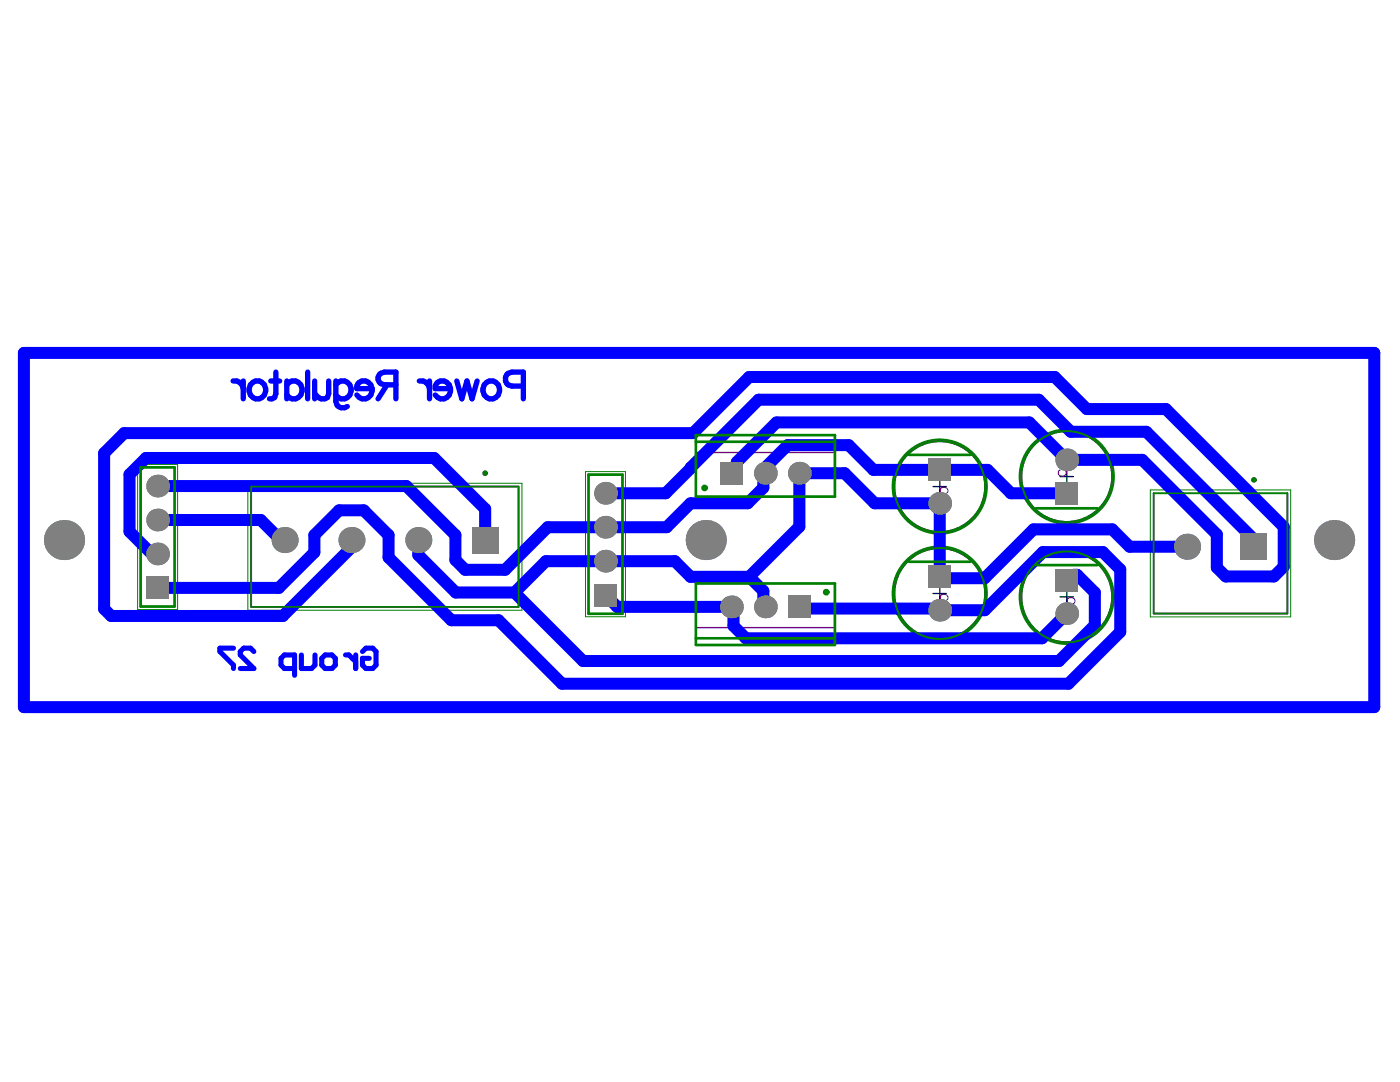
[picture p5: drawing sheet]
<svg xmlns="http://www.w3.org/2000/svg" width="279mm" height="216mm" viewBox="0 0 279 216" stroke-linecap="round" stroke-linejoin="round" font-family="sans-serif">
<path d="M186.2 97.1h2.7M187.5 95.8v2.6M211.6 95.1h2.6M212.9 93.8v2.6M186.2 118.4h2.7M187.5 117.1v2.7M211.6 119.1h2.6M212.9 117.8v2.6" fill="none" stroke="#000" stroke-width=".27"/>
<path d="M151.4 94.4h2.7M152.8 93.1v2.7M152.8 119.8v2.6M151.4 121.1h2.7" fill="none" stroke="#008000" stroke-width=".27"/>
<path d="M27.5 92.7h7.9v28.9h-7.9zM49.5 96.4h54.7v25.4h-54.7zM116.9 94.1h7.9v29h-7.9zM229.6 97.8h28v25.3h-28z" fill="none" stroke="#008000" stroke-width=".2"/>
<g fill="none" stroke="#008000" stroke-width=".53">
<circle cx="187.5" cy="97.1" r="9.3"/>
<circle cx="212.9" cy="95.1" r="9.3"/>
<circle cx="187.5" cy="118.4" r="9.3"/>
<circle cx="212.9" cy="119.1" r="9.3"/>
</g>
<path d="M28.1 93.3h6.7v27.7h-6.7zM117.5 94.7h6.7v27.8h-6.7zM138.9 86.8h27.7v12.3h-27.7M138.9 90.3h27.7M138.9 86.8v12.3M138.9 116.4h27.7v12.3h-27.7zM138.9 125.2h27.7" fill="none" stroke="#800080" stroke-width=".27"/>
<path d="M50.1 97.1h53.4v24h-53.4zM230.2 98.4h26.7v24h-26.7z" fill="none" stroke="#800080" stroke-width=".34"/>
<g fill="none" stroke="#800080" stroke-width=".4">
<circle cx="187.5" cy="97.1" r="9.1"/>
<circle cx="212.9" cy="95.1" r="9.1"/>
<circle cx="187.5" cy="118.4" r="9.1"/>
<circle cx="212.9" cy="119.1" r="9.1"/>
</g>
<g fill="none" stroke="#800080" stroke-width=".53">
<circle cx="96.8" cy="94.4" r=".27"/>
<circle cx="250.2" cy="95.8" r=".27"/>
</g>
<g fill="#800080">
<path d="M211.2 93.9l.3-.3 .2 .3a.55 .55 0 0 0-.3 .8 .55 .55 0 0 0 .8 .1 .51 .51 0 0 0 .5-.4 .51 .51 0 0 0-.4-.6v-.2a.78 .78 0 0 1 .5 1 .78 .78 0 0 1-1 .5 .86 .86 0 0 1-.6-1.2z"/>
<path d="M211.1 91.7h1.7v.2h-1.4l1.4 .5v.2l-1.4 .6h1.4v.2h-1.7v-.4l1.5-.5-1.5-.5z"/>
<path d="M211.2 90.6a.41 .41 0 0 1 .4-.2 .41 .41 0 0 1 .3 .2 .52 .52 0 0 1 .9 0 .52 .52 0 0 1-.3 .8l-.2-.1a.37 .37 0 0 0 .4-.5 .37 .37 0 0 0-.5-.3 .37 .37 0 0 0-.2 .6l-.1-.1a.3 .3 0 0 0-.3-.4 .3 .3 0 0 0-.3 .3 .3 .3 0 0 0 .3 .3v.2a.51 .51 0 0 1-.4-.8z"/>
<path d="M213 119.4l.3-.2a.83 .83 0 0 1 1.2 .2 .83 .83 0 0 1-.3 1.2h-.1v-.2a.56 .56 0 0 0 .2-.7 .56 .56 0 0 0-.7-.3 .51 .51 0 0 0-.5 .4 .51 .51 0 0 0 .4 .6l-.1 .3a.82 .82 0 0 1-.4-1.3z"/>
<path d="M212.9 120.9h1.7v.4l-1.5 .4 1.5 .5v.4h-1.7v-.2h1.4l-1.4-.6v-.2l1.5-.5h-1.5z"/>
<path d="M212.9 122.8l.3 .1 .4 .4a.5 .5 0 0 0 .8 .1v-.3l-.3-.1v-.2a.55 .55 0 0 1 .4 .9 .55 .55 0 0 1-.9-.1l-.5-.5v.8h-.2z"/>
<path d="M187.6 118.8a.88 .88 0 0 1 1.2-.3 .88 .88 0 0 1 .3 1.3l-.4 .1v-.2a.56 .56 0 0 0 .3-.7 .56 .56 0 0 0-.7-.3 .55 .55 0 0 0-.6 .5 .55 .55 0 0 0 .4 .6v.2a.82 .82 0 0 1-.5-1.2z"/>
<path d="M187.5 120.3h1.7v.3l-1.4 .5 1.4 .4v.4h-1.7v-.2h1.5l-1.5-.6v-.2l1.5-.4h-1.5z"/>
<path d="M187.5 122.8h1.4l-.3-.4 .2-.1 .4 .5v.2h-1.7z"/>
<path d="M187.6 97.5a.92 .92 0 0 1 1.2-.3 .92 .92 0 0 1 .4 1.1l-.3 .3h-.2v-.2a.58 .58 0 0 0 .3-.8 .58 .58 0 0 0-.8-.2 .55 .55 0 0 0-.5 .5 .55 .55 0 0 0 .4 .5v.2a.82 .82 0 0 1-.5-1.1z"/>
<path d="M187.5 98.9h1.7v.4l-1.4 .4 1.4 .5v.3h-1.7v-.2h1.5l-1.5-.5v-.2l1.5-.5h-1.5z"/>
<path d="M188.1 100.9v.6h.8zM187.9 100.7h.2l1.1 .9v.1h-1.1v.3h-.2v-.3h-.4v-.2h.4z"/>
</g>
<path d="M4.8 70.4h269.5v70.7h-269.5zM24.8 86.4l-4 4v31.1l1.4 1.4h34.3M86.6 91.4h-57.5l-3.3 3.3v11.4l5 5M83.5 107.8v.7M120.8 118.7l2.4 2.4h22.8l.4 .4M134.7 112l3.1 3.1h11.7M149.5 115.1l2.8 2.8v2.8l.5 .4M159.5 105.1l-10 10M187.5 100.4v14.7" fill="none" stroke="#00f" stroke-width="2.4"/>
<circle cx="187.5" cy="100.4" r="1.2" fill="#00f"/>
<path d="M24.8 86.4h113.5M214.2 114.7h.8l3.5 3.5M220.1 110.2l3.5 3.4v12.5l-10.4 10.3h-101" fill="none" stroke="#00f" stroke-width="2.4"/>
<circle cx="83.5" cy="107.8" r="1.2" fill="#00f"/>
<g fill="none" stroke="#00f" stroke-width="2.4">
<path d="M31.5 97h49.6l9.8 9.8v4.9l1.9 2h8l8.5-8.5M86.6 91.4l10.2 10.2M120.8 98.4h12M137.9 93.3l13.5-13.5h55.9l6.4 6.4h15.1l21.5 21.5M138.3 86.4l11.2-11.2h61l6.4 6.4h15.8l23.5 23.5v8l-2 1.9h-9.6l-1.8-1.8v-6.6l-14.8-14.8h-15.1l-7.5-7.5h-50.4l-8 7.9v1.2l-1 1M157.2 88.8l-5 5.1M31.5 117.3h24.1l7.1-7.1v-3.4l5-5h4.9l4.9 5v4.4l12.6 12.6h9.4l12.7 12.6M70.1 107.8v.7M70.9 108.5l-14.4 14.4M83.5 107.8v3l7.5 7.4h11.7M102.7 118.2l13.7 13.7h94.9M134.7 112h-25.8l-6.2 6.2"/>
<path d="M248.8 107.7l1.4 1.4M146.4 121.5v3.4l2.5 2.5"/>
</g>
<circle cx="120.8" cy="98.4" r="1.2" fill="#00f"/>
<path d="M137.9 93.3l-5.1 5.1M152.8 93.8v.6l-.5 .4v2.5l-3.1 3.1h-11.4l-4.8 4.8h-23.7M157.2 88.8h12.2M30.9 110.5h.6M96.8 101.6v6.2M218.5 118.2v6.5l-7.2 7.2M220.1 110.2h-12l-11.6 11.6h-9M222 105.6h-15.7l-9.8 9.8h-8.7l-.3-.3" fill="none" stroke="#00f" stroke-width="2.4"/>
<circle cx="70.1" cy="107.8" r="1.2" fill="#00f"/>
<path d="M169.4 88.8l4.9 5M197.1 93.8l4.7 4.6h11.1M222 105.6l3.4 3.5h11.5M159.5 121.1l.4 .3h27.3l.3 .4M212.9 122.4l-4.9 5h-59.1" fill="none" stroke="#00f" stroke-width="2.4"/>
<circle cx="187.5" cy="115.1" r="1.2" fill="#00f"/>
<path d="M174.3 93.8h22.8M31.5 103.8h20.5l4 4h.8M187.5 100.4h-12.9l-6-6h-9.1v10.7" fill="none" stroke="#00f" stroke-width="2.4"/>
<g fill="none" stroke="#00f" stroke-width="1.1">
<path d="M46.5 76a1.72 1.72 0 0 1 2 1.5M48.5 76v3.6M50 76.8a1.73 1.73 0 0 1 2.4-.4 1.73 1.73 0 0 1 .4 2.4 1.73 1.73 0 0 1-2.5 .4 1.73 1.73 0 0 1-.3-2.4zM54 76h1.8M55.1 74.2v4.4l-.3 .7-.5 .3h-.5M57.2 76.8a1.73 1.73 0 0 1 2.5-.4 1.73 1.73 0 0 1 .3 2.4 1.61 1.61 0 0 1-2.8 0M57.2 76v3.6M61.4 74.2v5.4M62.8 76v3.6M65.6 76v2.6l-.3 .7-.5 .3h-.7l-.5-.3-.8-.7M67 76.8a1.73 1.73 0 0 1 2.5-.4 1.73 1.73 0 0 1 .3 2.4 1.61 1.61 0 0 1-2.8 0M67 76v4.1a1.4 1.4 0 0 0 .8 1.2 1.4 1.4 0 0 0 1.5-.2"/>
<path d="M71.5 76.5a1.6 1.6 0 0 1 1.7-.4 1.6 1.6 0 0 1 1.1 1.4h-3.1v-.5zM74.3 77.5a1.68 1.68 0 0 1-1 1.9 1.68 1.68 0 0 1-2.1-.6M77.2 76.8l-1.7 2.8M79 76.8h-2.3l-.7-.3a1.23 1.23 0 0 1 0-2l.7-.3h2.3v5.4M83.7 76a1.72 1.72 0 0 1 2 1.5M85.7 76v3.6M87.1 76.5a1.6 1.6 0 0 1 1.8-.4 1.6 1.6 0 0 1 1 1.4h-3v-.5zM89.9 77.5a1.68 1.68 0 0 1-1 1.9 1.68 1.68 0 0 1-2-.6M91.2 76l1 3.6 1-3.6 1 3.6 1-3.6M96.6 76.8a1.73 1.73 0 0 1 2.5-.4 1.73 1.73 0 0 1 .3 2.4 1.73 1.73 0 0 1-2.4 .4 1.73 1.73 0 0 1-.4-2.4zM104.4 77h-2.2a1.4 1.4 0 0 1-1.4-1.4 1.4 1.4 0 0 1 1.4-1.4h2.2v5.4"/>
</g>
<path d="M46.6 129.3h-2.7v.7l2.7 2.7v.7M50.7 130l-.7-.7h-1.4l-.6 .7v.7l2.7 2.7h-2.7M58.8 133.4h-2l-.7-.7v-1.3l.7-.7h2v4M60.1 130.7v2.7h2.1l.7-.7v-2M64.2 131.4l.7-.7h1.3l.7 .7v1.3l-.7 .7h-1.3l-.7-.7zM69 130.7h.6l1.4 1.3M71 130.7v2.7M72.3 130l.7-.7h1.4l.7 .7v2.7l-.7 .7h-1.4l-.7-.7v-1.3h1.4" fill="none" stroke="#00f" stroke-width="1"/>
<g fill="#808080">
<circle cx="12.8" cy="107.8" r="4"/>
<circle cx="31.5" cy="103.8" r="2.26"/>
<circle cx="31.5" cy="110.5" r="2.26"/>
<circle cx="31.5" cy="97" r="2.26"/>
<circle cx="56.8" cy="107.8" r="2.6"/>
<circle cx="70.1" cy="107.8" r="2.6"/>
<circle cx="83.5" cy="107.8" r="2.6"/>
<circle cx="120.8" cy="98.4" r="2.26"/>
<circle cx="120.8" cy="112" r="2.26"/>
<circle cx="120.8" cy="105.2" r="2.26"/>
<circle cx="140.9" cy="107.8" r="4"/>
<circle cx="146" cy="121.1" r="2.26"/>
<circle cx="152.8" cy="121.1" r="2.26"/>
<circle cx="152.8" cy="94.4" r="2.26"/>
<circle cx="159.5" cy="94.4" r="2.26"/>
<circle cx="187.5" cy="121.8" r="2.26"/>
<circle cx="187.5" cy="100.4" r="2.26"/>
<circle cx="212.9" cy="91.8" r="2.26"/>
<circle cx="212.9" cy="122.4" r="2.26"/>
<circle cx="236.9" cy="109.1" r="2.6"/>
<circle cx="266.3" cy="107.8" r="4"/>
</g>
<g fill="#808080">
<path d="M29.2 115h4.5v4.6h-4.5z" fill-rule="evenodd"/>
<path d="M94.2 105.2h5.2v5.2h-5.2z" fill-rule="evenodd"/>
<path d="M118.6 116.5h4.5v4.5h-4.5z" fill-rule="evenodd"/>
<path d="M143.7 92.2h4.5v4.5h-4.5z" fill-rule="evenodd"/>
<path d="M157.3 118.8h4.5v4.6h-4.5z" fill-rule="evenodd"/>
<path d="M185.3 112.8h4.5v4.6h-4.5z" fill-rule="evenodd"/>
<path d="M185.3 91.5h4.5v4.5h-4.5z" fill-rule="evenodd"/>
<path d="M210.6 96.2h4.6v4.5h-4.6z" fill-rule="evenodd"/>
<path d="M210.6 113.5h4.6v4.5h-4.6z" fill-rule="evenodd"/>
<path d="M247.6 106.5h5.3v5.2h-5.3z" fill-rule="evenodd"/>
<path d="M29.2 115h4.5v4.6h-4.5z" fill-rule="evenodd"/>
<path d="M94.2 105.2h5.2v5.2h-5.2z" fill-rule="evenodd"/>
<path d="M118.6 116.5h4.5v4.5h-4.5z" fill-rule="evenodd"/>
<path d="M143.7 92.2h4.5v4.5h-4.5z" fill-rule="evenodd"/>
<path d="M157.3 118.8h4.5v4.6h-4.5z" fill-rule="evenodd"/>
<path d="M185.3 112.8h4.5v4.6h-4.5z" fill-rule="evenodd"/>
<path d="M185.3 91.5h4.5v4.5h-4.5z" fill-rule="evenodd"/>
<path d="M210.6 96.2h4.6v4.5h-4.6z" fill-rule="evenodd"/>
<path d="M210.6 113.5h4.6v4.5h-4.6z" fill-rule="evenodd"/>
<path d="M247.6 106.5h5.3v5.2h-5.3z" fill-rule="evenodd"/>
</g>
<g fill="none" stroke="#008000" stroke-width=".53">
<path d="M28.1 93.3h6.7v27.7h-6.7zM117.5 94.7h6.7v27.8h-6.7zM138.9 86.8v12.3M138.9 86.8h27.7v12.3h-27.7M138.9 88.2h27.7M181.4 90.8h12.3M138.9 116.4h27.7v12.3h-27.7zM181.4 112.1h12.3M206.8 101.4h12.2M206.8 112.8h12.2M138.9 127.4h27.7"/>
<circle cx="96.8" cy="94.4" r=".27"/>
<circle cx="250.2" cy="95.8" r=".27"/>
</g>
<path d="M50.1 97.1h53.4v24h-53.4zM230.2 98.4h26.7v24h-26.7z" fill="none" stroke="#008000" stroke-width=".34"/>
<g fill="none" stroke="#008000" stroke-width=".67">
<circle cx="140.6" cy="97.4" r=".33"/>
<circle cx="164.9" cy="118.2" r=".33"/>
</g>
<g fill="none" stroke="#008000" stroke-width=".4">
<circle cx="187.5" cy="97.1" r="9.1"/>
<circle cx="212.9" cy="95.1" r="9.1"/>
<circle cx="187.5" cy="118.4" r="9.1"/>
<circle cx="212.9" cy="119.1" r="9.1"/>
</g>
</svg>
